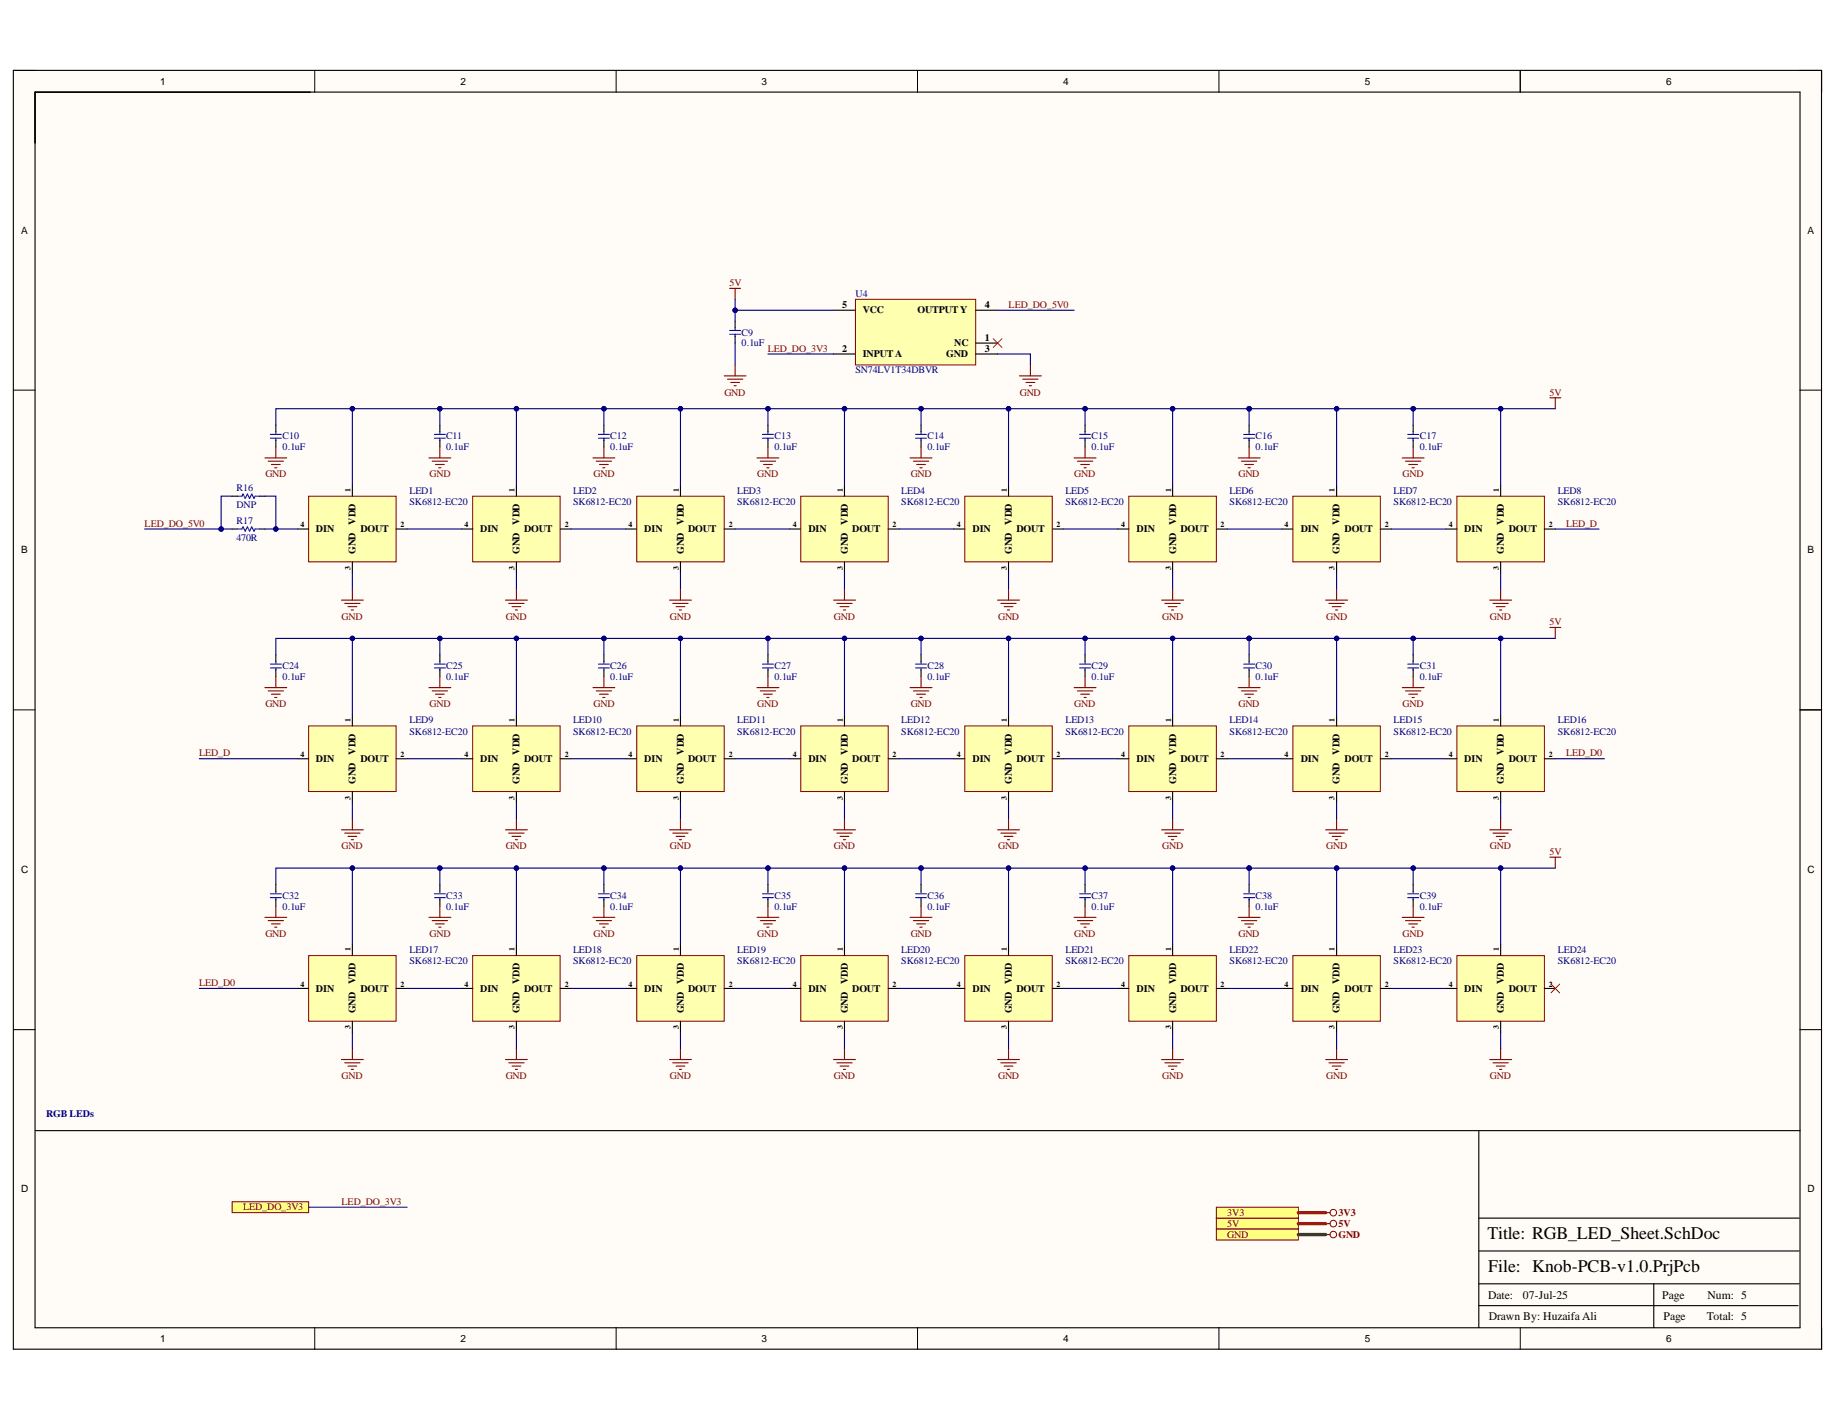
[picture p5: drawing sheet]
<svg xmlns="http://www.w3.org/2000/svg" width="279mm" height="216mm" viewBox="0 0 279 216" stroke-linecap="round" stroke-linejoin="round" font-family="sans-serif">
<defs><g id="words">
<g font-size="2.7">
<text x="226.1" y="188.3">Title: RGB_LED_Sheet.SchDoc</text>
<text x="226.2" y="193.3">File: Knob-PCB-v1.0.PrjPcb</text>
</g>
<g font-size="1.8">
<text x="226.2" y="197.3">Date:</text>
<text x="231.5" y="197.3">07-Jul-25</text>
<text x="252.7" y="197.3">Page</text>
<text x="259.5" y="197.3">Num: 5</text>
<text x="226.3" y="200.6">Drawn By: Huzaifa Ali</text>
<text x="252.9" y="200.6">Page</text>
<text x="259.5" y="200.6">Total: 5</text>
</g>
<g font-size="1.5">
<text x="24.4" y="12.8">1</text>
<text x="70" y="12.8">2</text>
<text x="115.8" y="12.8">3</text>
<text x="161.6" y="12.8">4</text>
<text x="207.5" y="12.8">5</text>
<text x="253.3" y="12.8">6</text>
<text x="3.2" y="35.5">A</text>
<text x="274.8" y="35.5">A</text>
<text x="128" y="46.8">5</text>
<text x="131.2" y="47.6">VCC</text>
<text x="139.5" y="47.6">OUTPUTY</text>
<text x="149.7" y="46.8">4</text>
<text x="128" y="53.4">2</text>
<text x="145" y="52.6">NC</text>
<text x="149.7" y="51.7">1</text>
<text x="149.7" y="53.4">3</text>
<text x="131.2" y="54.3">INPUTA</text>
<text x="143.9" y="54.3">GND</text>
<text x="48" y="80.8">DIN</text>
<text x="54" y="79.7" transform="rotate(-90 54 79.7)">VDD</text>
<text x="54.8" y="80.8">DOUT</text>
<text x="73" y="80.8">DIN</text>
<text x="79" y="79.7" transform="rotate(-90 79 79.7)">VDD</text>
<text x="79.7" y="80.8">DOUT</text>
<text x="97.9" y="80.8">DIN</text>
<text x="103.9" y="79.7" transform="rotate(-90 103.9 79.7)">VDD</text>
<text x="104.6" y="80.8">DOUT</text>
<text x="122.9" y="80.8">DIN</text>
<text x="128.9" y="79.7" transform="rotate(-90 128.9 79.7)">VDD</text>
<text x="129.6" y="80.8">DOUT</text>
<text x="147.8" y="80.8">DIN</text>
<text x="153.8" y="79.7" transform="rotate(-90 153.8 79.7)">VDD</text>
<text x="154.5" y="80.8">DOUT</text>
<text x="172.8" y="80.8">DIN</text>
<text x="178.8" y="79.7" transform="rotate(-90 178.8 79.7)">VDD</text>
<text x="179.5" y="80.8">DOUT</text>
<text x="197.7" y="80.8">DIN</text>
<text x="203.6" y="79.7" transform="rotate(-90 203.6 79.7)">VDD</text>
<text x="204.4" y="80.8">DOUT</text>
<text x="222.6" y="80.8">DIN</text>
<text x="228.6" y="79.7" transform="rotate(-90 228.6 79.7)">VDD</text>
<text x="229.4" y="80.8">DOUT</text>
<text x="3.2" y="84">B</text>
<text x="54" y="84.2" transform="rotate(-90 54 84.2)">GND</text>
<text x="79" y="84.2" transform="rotate(-90 79 84.2)">GND</text>
<text x="103.9" y="84.2" transform="rotate(-90 103.9 84.2)">GND</text>
<text x="128.9" y="84.2" transform="rotate(-90 128.9 84.2)">GND</text>
<text x="153.8" y="84.2" transform="rotate(-90 153.8 84.2)">GND</text>
<text x="178.8" y="84.2" transform="rotate(-90 178.8 84.2)">GND</text>
<text x="203.6" y="84.2" transform="rotate(-90 203.6 84.2)">GND</text>
<text x="228.6" y="84.2" transform="rotate(-90 228.6 84.2)">GND</text>
<text x="274.8" y="84">B</text>
<text x="48" y="115.7">DIN</text>
<text x="54" y="119.1" transform="rotate(-90 54 119.1)">GND</text>
<text x="54" y="114.6" transform="rotate(-90 54 114.6)">VDD</text>
<text x="54.8" y="115.7">DOUT</text>
<text x="73" y="115.7">DIN</text>
<text x="79" y="119.1" transform="rotate(-90 79 119.1)">GND</text>
<text x="79" y="114.6" transform="rotate(-90 79 114.6)">VDD</text>
<text x="79.7" y="115.7">DOUT</text>
<text x="97.9" y="115.7">DIN</text>
<text x="103.9" y="119.1" transform="rotate(-90 103.9 119.1)">GND</text>
<text x="103.9" y="114.6" transform="rotate(-90 103.9 114.6)">VDD</text>
<text x="104.6" y="115.7">DOUT</text>
<text x="122.9" y="115.7">DIN</text>
<text x="128.9" y="119.1" transform="rotate(-90 128.9 119.1)">GND</text>
<text x="128.9" y="114.6" transform="rotate(-90 128.9 114.6)">VDD</text>
<text x="129.6" y="115.7">DOUT</text>
<text x="147.8" y="115.7">DIN</text>
<text x="153.8" y="119.1" transform="rotate(-90 153.8 119.1)">GND</text>
<text x="153.8" y="114.6" transform="rotate(-90 153.8 114.6)">VDD</text>
<text x="154.5" y="115.7">DOUT</text>
<text x="172.8" y="115.7">DIN</text>
<text x="178.8" y="119.1" transform="rotate(-90 178.8 119.1)">GND</text>
<text x="178.8" y="114.6" transform="rotate(-90 178.8 114.6)">VDD</text>
<text x="179.5" y="115.7">DOUT</text>
<text x="197.7" y="115.7">DIN</text>
<text x="203.6" y="119.1" transform="rotate(-90 203.6 119.1)">GND</text>
<text x="203.6" y="114.6" transform="rotate(-90 203.6 114.6)">VDD</text>
<text x="204.4" y="115.7">DOUT</text>
<text x="222.6" y="115.7">DIN</text>
<text x="228.6" y="119.1" transform="rotate(-90 228.6 119.1)">GND</text>
<text x="228.6" y="114.6" transform="rotate(-90 228.6 114.6)">VDD</text>
<text x="229.4" y="115.7">DOUT</text>
<text x="3.2" y="132.7">C</text>
<text x="274.8" y="132.7">C</text>
<text x="54" y="149.6" transform="rotate(-90 54 149.6)">VDD</text>
<text x="79" y="149.6" transform="rotate(-90 79 149.6)">VDD</text>
<text x="103.9" y="149.6" transform="rotate(-90 103.9 149.6)">VDD</text>
<text x="128.9" y="149.6" transform="rotate(-90 128.9 149.6)">VDD</text>
<text x="153.8" y="149.6" transform="rotate(-90 153.8 149.6)">VDD</text>
<text x="178.8" y="149.6" transform="rotate(-90 178.8 149.6)">VDD</text>
<text x="203.6" y="149.6" transform="rotate(-90 203.6 149.6)">VDD</text>
<text x="228.6" y="149.6" transform="rotate(-90 228.6 149.6)">VDD</text>
<text x="48" y="150.7">DIN</text>
<text x="54" y="154" transform="rotate(-90 54 154)">GND</text>
<text x="54.8" y="150.7">DOUT</text>
<text x="73" y="150.7">DIN</text>
<text x="79" y="154" transform="rotate(-90 79 154)">GND</text>
<text x="79.7" y="150.7">DOUT</text>
<text x="97.9" y="150.7">DIN</text>
<text x="103.9" y="154" transform="rotate(-90 103.9 154)">GND</text>
<text x="104.6" y="150.7">DOUT</text>
<text x="122.9" y="150.7">DIN</text>
<text x="128.9" y="154" transform="rotate(-90 128.9 154)">GND</text>
<text x="129.6" y="150.7">DOUT</text>
<text x="147.8" y="150.7">DIN</text>
<text x="153.8" y="154" transform="rotate(-90 153.8 154)">GND</text>
<text x="154.5" y="150.7">DOUT</text>
<text x="172.8" y="150.7">DIN</text>
<text x="178.8" y="154" transform="rotate(-90 178.8 154)">GND</text>
<text x="179.5" y="150.7">DOUT</text>
<text x="197.7" y="150.7">DIN</text>
<text x="203.6" y="154" transform="rotate(-90 203.6 154)">GND</text>
<text x="204.4" y="150.7">DOUT</text>
<text x="222.6" y="150.7">DIN</text>
<text x="228.6" y="154" transform="rotate(-90 228.6 154)">GND</text>
<text x="229.4" y="150.7">DOUT</text>
<text x="3.2" y="181.2">D</text>
<text x="274.8" y="181.2">D</text>
<text x="24.4" y="203.8">1</text>
<text x="70" y="203.8">2</text>
<text x="115.8" y="203.8">3</text>
<text x="161.6" y="203.8">4</text>
<text x="207.5" y="203.8">5</text>
<text x="253.3" y="203.8">6</text>
</g>
<g font-size="1.5" fill="#800000">
<text x="110.9" y="43.5">5V</text>
<text x="153.3" y="46.8">LED_DO_5V0</text>
<text x="116.7" y="53.4">LED_DO_3V3</text>
<text x="110.1" y="60.1">GND</text>
<text x="155" y="60.1">GND</text>
<text x="235.5" y="60.1">5V</text>
<text x="40.3" y="72.5">GND</text>
<text x="65.3" y="72.5">GND</text>
<text x="90.2" y="72.5">GND</text>
<text x="115.1" y="72.5">GND</text>
<text x="138.4" y="72.5">GND</text>
<text x="163.3" y="72.5">GND</text>
<text x="188.3" y="72.5">GND</text>
<text x="213.2" y="72.5">GND</text>
<text x="22" y="80.1">LED_DO_5V0</text>
<text x="238.1" y="80.1">LED_D</text>
<text x="51.9" y="94.2">GND</text>
<text x="76.9" y="94.2">GND</text>
<text x="101.8" y="94.2">GND</text>
<text x="126.8" y="94.2">GND</text>
<text x="151.7" y="94.2">GND</text>
<text x="176.7" y="94.2">GND</text>
<text x="201.6" y="94.2">GND</text>
<text x="226.5" y="94.2">GND</text>
<text x="235.5" y="94.9">5V</text>
<text x="40.3" y="107.5">GND</text>
<text x="65.3" y="107.5">GND</text>
<text x="90.2" y="107.5">GND</text>
<text x="115.1" y="107.5">GND</text>
<text x="138.4" y="107.5">GND</text>
<text x="163.3" y="107.5">GND</text>
<text x="188.3" y="107.5">GND</text>
<text x="213.2" y="107.5">GND</text>
<text x="30.3" y="114.9">LED_D</text>
<text x="238.1" y="114.9">LED_D0</text>
<text x="51.9" y="129">GND</text>
<text x="76.9" y="129">GND</text>
<text x="101.8" y="129">GND</text>
<text x="126.8" y="129">GND</text>
<text x="151.7" y="129">GND</text>
<text x="176.7" y="129">GND</text>
<text x="201.6" y="129">GND</text>
<text x="226.5" y="129">GND</text>
<text x="235.5" y="129.9">5V</text>
<text x="40.3" y="142.4">GND</text>
<text x="65.3" y="142.4">GND</text>
<text x="90.2" y="142.4">GND</text>
<text x="115.1" y="142.4">GND</text>
<text x="138.4" y="142.4">GND</text>
<text x="163.3" y="142.4">GND</text>
<text x="188.3" y="142.4">GND</text>
<text x="213.2" y="142.4">GND</text>
<text x="30.3" y="149.8">LED_D0</text>
<text x="51.9" y="163.9">GND</text>
<text x="76.9" y="163.9">GND</text>
<text x="101.8" y="163.9">GND</text>
<text x="126.8" y="163.9">GND</text>
<text x="151.7" y="163.9">GND</text>
<text x="176.7" y="163.9">GND</text>
<text x="201.6" y="163.9">GND</text>
<text x="226.5" y="163.9">GND</text>
<text x="37" y="183.9">LED_DO_3V3</text>
<text x="51.9" y="183">LED_DO_3V3</text>
<text x="186.6" y="184.7">3V3</text>
<text x="203.5" y="184.7">3V3</text>
<text x="186.6" y="186.4">5V</text>
<text x="186.6" y="188">GND</text>
<text x="203.5" y="186.4">5V</text>
<text x="203.5" y="188">GND</text>
</g>
<g font-size="1.5" fill="#000080">
<text x="130.1" y="45.1">U4</text>
<text x="112.7" y="51">C9</text>
<text x="112.7" y="52.6">0.1uF</text>
<text x="130.1" y="56.7">SN74LV1T34DBVR</text>
<text x="43" y="66.7">C10</text>
<text x="43" y="68.4">0.1uF</text>
<text x="67.8" y="66.7">C11</text>
<text x="67.8" y="68.4">0.1uF</text>
<text x="92.8" y="66.7">C12</text>
<text x="92.8" y="68.4">0.1uF</text>
<text x="117.7" y="66.7">C13</text>
<text x="117.7" y="68.4">0.1uF</text>
<text x="141" y="66.7">C14</text>
<text x="141" y="68.4">0.1uF</text>
<text x="165.9" y="66.7">C15</text>
<text x="165.9" y="68.4">0.1uF</text>
<text x="190.9" y="66.7">C16</text>
<text x="190.9" y="68.4">0.1uF</text>
<text x="215.8" y="66.7">C17</text>
<text x="215.8" y="68.4">0.1uF</text>
<text x="35.9" y="74.6">R16</text>
<text x="35.9" y="77.2">DNP</text>
<text x="62.2" y="75.1">LED1</text>
<text x="62.2" y="76.7">SK6812-EC20</text>
<text x="87.1" y="75.1">LED2</text>
<text x="87.1" y="76.7">SK6812-EC20</text>
<text x="112.1" y="75.1">LED3</text>
<text x="112.1" y="76.7">SK6812-EC20</text>
<text x="137" y="75.1">LED4</text>
<text x="137" y="76.7">SK6812-EC20</text>
<text x="162" y="75.1">LED5</text>
<text x="162" y="76.7">SK6812-EC20</text>
<text x="186.9" y="75.1">LED6</text>
<text x="186.9" y="76.7">SK6812-EC20</text>
<text x="211.8" y="75.1">LED7</text>
<text x="211.8" y="76.7">SK6812-EC20</text>
<text x="236.8" y="75.1">LED8</text>
<text x="236.8" y="76.7">SK6812-EC20</text>
<text x="35.9" y="79.6">R17</text>
<text x="35.9" y="82.2">470R</text>
<text x="43" y="101.6">C24</text>
<text x="67.8" y="101.6">C25</text>
<text x="92.8" y="101.6">C26</text>
<text x="117.7" y="101.6">C27</text>
<text x="141" y="101.6">C28</text>
<text x="165.9" y="101.6">C29</text>
<text x="190.9" y="101.6">C30</text>
<text x="215.8" y="101.6">C31</text>
<text x="43" y="103.3">0.1uF</text>
<text x="67.8" y="103.3">0.1uF</text>
<text x="92.8" y="103.3">0.1uF</text>
<text x="117.7" y="103.3">0.1uF</text>
<text x="141" y="103.3">0.1uF</text>
<text x="165.9" y="103.3">0.1uF</text>
<text x="190.9" y="103.3">0.1uF</text>
<text x="215.8" y="103.3">0.1uF</text>
<text x="62.2" y="109.9">LED9</text>
<text x="62.2" y="111.6">SK6812-EC20</text>
<text x="87.1" y="109.9">LED10</text>
<text x="87.1" y="111.6">SK6812-EC20</text>
<text x="112.1" y="109.9">LED11</text>
<text x="112.1" y="111.6">SK6812-EC20</text>
<text x="137" y="109.9">LED12</text>
<text x="137" y="111.6">SK6812-EC20</text>
<text x="162" y="109.9">LED13</text>
<text x="162" y="111.6">SK6812-EC20</text>
<text x="186.9" y="109.9">LED14</text>
<text x="186.9" y="111.6">SK6812-EC20</text>
<text x="211.8" y="109.9">LED15</text>
<text x="211.8" y="111.6">SK6812-EC20</text>
<text x="236.8" y="109.9">LED16</text>
<text x="236.8" y="111.6">SK6812-EC20</text>
<text x="43" y="136.5">C32</text>
<text x="67.8" y="136.5">C33</text>
<text x="92.8" y="136.5">C34</text>
<text x="117.7" y="136.5">C35</text>
<text x="141" y="136.5">C36</text>
<text x="165.9" y="136.5">C37</text>
<text x="190.9" y="136.5">C38</text>
<text x="215.8" y="136.5">C39</text>
<text x="43" y="138.2">0.1uF</text>
<text x="67.8" y="138.2">0.1uF</text>
<text x="92.8" y="138.2">0.1uF</text>
<text x="117.7" y="138.2">0.1uF</text>
<text x="141" y="138.2">0.1uF</text>
<text x="165.9" y="138.2">0.1uF</text>
<text x="190.9" y="138.2">0.1uF</text>
<text x="215.8" y="138.2">0.1uF</text>
<text x="62.2" y="144.8">LED17</text>
<text x="62.2" y="146.5">SK6812-EC20</text>
<text x="87.1" y="144.8">LED18</text>
<text x="87.1" y="146.5">SK6812-EC20</text>
<text x="112.1" y="144.8">LED19</text>
<text x="112.1" y="146.5">SK6812-EC20</text>
<text x="137" y="144.8">LED20</text>
<text x="137" y="146.5">SK6812-EC20</text>
<text x="162" y="144.8">LED21</text>
<text x="162" y="146.5">SK6812-EC20</text>
<text x="186.9" y="144.8">LED22</text>
<text x="186.9" y="146.5">SK6812-EC20</text>
<text x="211.8" y="144.8">LED23</text>
<text x="211.8" y="146.5">SK6812-EC20</text>
<text x="236.8" y="144.8">LED24</text>
<text x="236.8" y="146.5">SK6812-EC20</text>
<text x="7" y="169.8">RGB LEDs</text>
</g>
<g font-size="1.2">
<text x="53.3" y="74.7" transform="rotate(-90 53.3 74.7)">1</text>
<text x="78.2" y="74.7" transform="rotate(-90 78.2 74.7)">1</text>
<text x="103.2" y="74.7" transform="rotate(-90 103.2 74.7)">1</text>
<text x="128.1" y="74.7" transform="rotate(-90 128.1 74.7)">1</text>
<text x="153.1" y="74.7" transform="rotate(-90 153.1 74.7)">1</text>
<text x="178" y="74.7" transform="rotate(-90 178 74.7)">1</text>
<text x="202.9" y="74.7" transform="rotate(-90 202.9 74.7)">1</text>
<text x="227.8" y="74.7" transform="rotate(-90 227.8 74.7)">1</text>
<text x="45.7" y="80.1">4</text>
<text x="60.9" y="80.1">2</text>
<text x="70.6" y="80.1">4</text>
<text x="85.8" y="80.1">2</text>
<text x="95.6" y="80.1">4</text>
<text x="110.8" y="80.1">2</text>
<text x="120.5" y="80.1">4</text>
<text x="135.7" y="80.1">2</text>
<text x="145.5" y="80.1">4</text>
<text x="160.6" y="80.1">2</text>
<text x="170.4" y="80.1">4</text>
<text x="185.5" y="80.1">2</text>
<text x="195.3" y="80.1">4</text>
<text x="210.5" y="80.1">2</text>
<text x="220.2" y="80.1">4</text>
<text x="235.4" y="80.1">2</text>
<text x="53.3" y="86.6" transform="rotate(-90 53.3 86.6)">3</text>
<text x="78.2" y="86.6" transform="rotate(-90 78.2 86.6)">3</text>
<text x="103.2" y="86.6" transform="rotate(-90 103.2 86.6)">3</text>
<text x="128.1" y="86.6" transform="rotate(-90 128.1 86.6)">3</text>
<text x="153.1" y="86.6" transform="rotate(-90 153.1 86.6)">3</text>
<text x="178" y="86.6" transform="rotate(-90 178 86.6)">3</text>
<text x="202.9" y="86.6" transform="rotate(-90 202.9 86.6)">3</text>
<text x="227.8" y="86.6" transform="rotate(-90 227.8 86.6)">3</text>
<text x="53.3" y="109.7" transform="rotate(-90 53.3 109.7)">1</text>
<text x="78.2" y="109.7" transform="rotate(-90 78.2 109.7)">1</text>
<text x="103.2" y="109.7" transform="rotate(-90 103.2 109.7)">1</text>
<text x="128.1" y="109.7" transform="rotate(-90 128.1 109.7)">1</text>
<text x="153.1" y="109.7" transform="rotate(-90 153.1 109.7)">1</text>
<text x="178" y="109.7" transform="rotate(-90 178 109.7)">1</text>
<text x="202.9" y="109.7" transform="rotate(-90 202.9 109.7)">1</text>
<text x="227.8" y="109.7" transform="rotate(-90 227.8 109.7)">1</text>
<text x="45.7" y="115">4</text>
<text x="60.9" y="115">2</text>
<text x="70.6" y="115">4</text>
<text x="85.8" y="115">2</text>
<text x="95.6" y="115">4</text>
<text x="110.8" y="115">2</text>
<text x="120.5" y="115">4</text>
<text x="135.7" y="115">2</text>
<text x="145.5" y="115">4</text>
<text x="160.6" y="115">2</text>
<text x="170.4" y="115">4</text>
<text x="185.5" y="115">2</text>
<text x="195.3" y="115">4</text>
<text x="210.5" y="115">2</text>
<text x="220.2" y="115">4</text>
<text x="235.4" y="115">2</text>
<text x="53.3" y="121.5" transform="rotate(-90 53.3 121.5)">3</text>
<text x="78.2" y="121.5" transform="rotate(-90 78.2 121.5)">3</text>
<text x="103.2" y="121.5" transform="rotate(-90 103.2 121.5)">3</text>
<text x="128.1" y="121.5" transform="rotate(-90 128.1 121.5)">3</text>
<text x="153.1" y="121.5" transform="rotate(-90 153.1 121.5)">3</text>
<text x="178" y="121.5" transform="rotate(-90 178 121.5)">3</text>
<text x="202.9" y="121.5" transform="rotate(-90 202.9 121.5)">3</text>
<text x="227.8" y="121.5" transform="rotate(-90 227.8 121.5)">3</text>
<text x="45.7" y="149.9">4</text>
<text x="53.3" y="144.5" transform="rotate(-90 53.3 144.5)">1</text>
<text x="60.9" y="149.9">2</text>
<text x="70.6" y="149.9">4</text>
<text x="78.2" y="144.5" transform="rotate(-90 78.2 144.5)">1</text>
<text x="85.8" y="149.9">2</text>
<text x="95.6" y="149.9">4</text>
<text x="103.2" y="144.5" transform="rotate(-90 103.2 144.5)">1</text>
<text x="110.8" y="149.9">2</text>
<text x="120.5" y="149.9">4</text>
<text x="128.1" y="144.5" transform="rotate(-90 128.1 144.5)">1</text>
<text x="135.7" y="149.9">2</text>
<text x="145.5" y="149.9">4</text>
<text x="153.1" y="144.5" transform="rotate(-90 153.1 144.5)">1</text>
<text x="160.6" y="149.9">2</text>
<text x="170.4" y="149.9">4</text>
<text x="178" y="144.5" transform="rotate(-90 178 144.5)">1</text>
<text x="185.5" y="149.9">2</text>
<text x="195.3" y="149.9">4</text>
<text x="202.9" y="144.5" transform="rotate(-90 202.9 144.5)">1</text>
<text x="210.5" y="149.9">2</text>
<text x="220.2" y="149.9">4</text>
<text x="227.8" y="144.5" transform="rotate(-90 227.8 144.5)">1</text>
<text x="235.4" y="149.9">2</text>
<text x="53.3" y="156.3" transform="rotate(-90 53.3 156.3)">3</text>
<text x="78.2" y="156.3" transform="rotate(-90 78.2 156.3)">3</text>
<text x="103.2" y="156.3" transform="rotate(-90 103.2 156.3)">3</text>
<text x="128.1" y="156.3" transform="rotate(-90 128.1 156.3)">3</text>
<text x="153.1" y="156.3" transform="rotate(-90 153.1 156.3)">3</text>
<text x="178" y="156.3" transform="rotate(-90 178 156.3)">3</text>
<text x="202.9" y="156.3" transform="rotate(-90 202.9 156.3)">3</text>
<text x="227.8" y="156.3" transform="rotate(-90 227.8 156.3)">3</text>
</g>
</g></defs>
<g fill="#fffcf8">
<path d="M2 10.7h274.9v194.3h-274.9z" fill-rule="evenodd"/>
<path d="M5.4 14h268.2v187.7h-268.2z" fill-rule="evenodd"/>
</g>
<g fill="none" stroke="#000" stroke-width=".15">
<path d="M2 10.7h3.4M47.8 10.7v3.3M93.7 10.7v3.3M139.5 10.7v3.3M185.3 10.7v3.3M231.1 10.7v3.3M273.6 10.7h3.3v3.3M2 59.3h3.4M273.6 59.3h3.3M2 107.9h3.4M273.6 107.9h3.3M2 156.4h3.4"/>
<path d="M273.6 156.4h3.3M47.8 201.7v3.3M93.7 201.7v3.3M139.5 201.7v3.3M185.3 201.7v3.3M231.1 201.7v3.3M276.9 201.7v3.3"/>
</g>
<path d="M2 10.7h274.9v194.3h-274.9zM5.3 14h268.3v187.7h-268.3zM5.3 14h41.9M231.1 10.7v3.3M273.6 107.9h3.3M273.7 171.8h-48.9v29.9M224.8 198.4h48.5M224.8 195.1h48.7M224.8 190.1h48.7M224.8 185.1h48.7M251.4 195.1v6.6" fill="none" stroke="#000" stroke-width=".17"/>
<path d="M130 45.5h18.3v10h-18.3z" fill-rule="evenodd" fill="#ffffb0"/>
<path d="M130 45.5h18.3v10h-18.3z" fill="none" stroke="#800000" stroke-width=".15"/>
<path d="M111.7 48.8v1M111.7 51v1.1M126.7 53.8h3.3M126.7 47.1h3.3M148.3 52.1h3.3M148.3 53.8h3.3M148.3 47.1h3.3M35.3 75.4h.8M39.4 75.4h.9M35.3 80.4h.8M39.4 80.4h.9" fill="none" stroke="#000" stroke-width=".17"/>
<path d="M110.1 57.1h3.3M110.6 57.6h2.3M110.9 43.8h1.7M111.1 58.1h1.3M111.6 58.6h.3M111.7 43.8v1.7M111.7 55.5v1.6M155 57.1h3.3M155.5 57.6h2.3M156 58.1h1.3M156.5 58.6h.3M156.6 55.5v1.6" fill="none" stroke="#800000" stroke-width=".17"/>
<path d="M110.9 50.8h1.7M110.9 50.2h1.7M111.7 49.8v.3M111.7 50.8v.3M36.1 75.4h.7l.1-.3 .4 .6 .3-.6 .3 .6 .4-.6 .3 .6 .2-.3h.6M36.1 80.4h.7l.1-.4 .4 .7 .3-.7 .3 .7 .4-.7 .3 .7 .2-.3h.6" fill="none" stroke="#00f" stroke-width=".17"/>
<path d="M151 51.5l1.3 1.3M152.3 51.5l-1.3 1.3" fill="none" stroke="#f00" stroke-width=".15"/>
<path d="M46.9 75.4h13.3v10h-13.3z" fill-rule="evenodd" fill="#ffffb0"/>
<path d="M46.9 75.4h13.3v10h-13.3z" fill="none" stroke="#800000" stroke-width=".15"/>
<path d="M53.6 73.7v1.7M45.3 80.4h1.6M53.6 85.4v1.6M60.2 80.4h1.7" fill="none" stroke="#000" stroke-width=".17"/>
<path d="M71.9 75.4h13.3v10h-13.3z" fill-rule="evenodd" fill="#ffffb0"/>
<path d="M71.9 75.4h13.3v10h-13.3z" fill="none" stroke="#800000" stroke-width=".15"/>
<path d="M78.5 73.7v1.7M70.2 80.4h1.7M78.5 85.4v1.6M85.2 80.4h1.6" fill="none" stroke="#000" stroke-width=".17"/>
<path d="M96.8 75.4h13.3v10h-13.3z" fill-rule="evenodd" fill="#ffffb0"/>
<path d="M96.8 75.4h13.3v10h-13.3z" fill="none" stroke="#800000" stroke-width=".15"/>
<path d="M103.4 73.7v1.7M95.1 80.4h1.7M103.4 85.4v1.6M110.1 80.4h1.6" fill="none" stroke="#000" stroke-width=".17"/>
<path d="M121.7 75.4h13.3v10h-13.3z" fill-rule="evenodd" fill="#ffffb0"/>
<path d="M121.7 75.4h13.3v10h-13.3z" fill="none" stroke="#800000" stroke-width=".15"/>
<path d="M128.4 73.7v1.7M120.1 80.4h1.6M128.4 85.4v1.6M135 80.4h1.7" fill="none" stroke="#000" stroke-width=".17"/>
<path d="M146.7 75.4h13.3v10h-13.3z" fill-rule="evenodd" fill="#ffffb0"/>
<path d="M146.7 75.4h13.3v10h-13.3z" fill="none" stroke="#800000" stroke-width=".15"/>
<path d="M153.3 73.7v1.7M145 80.4h1.7M153.3 85.4v1.6M160 80.4h1.6" fill="none" stroke="#000" stroke-width=".17"/>
<path d="M171.6 75.4h13.3v10h-13.3z" fill-rule="evenodd" fill="#ffffb0"/>
<path d="M171.6 75.4h13.3v10h-13.3z" fill="none" stroke="#800000" stroke-width=".15"/>
<path d="M178.3 73.7v1.7M169.9 80.4h1.7M178.3 85.4v1.6M184.9 80.4h1.7" fill="none" stroke="#000" stroke-width=".17"/>
<path d="M196.5 75.4h13.3v10h-13.3z" fill-rule="evenodd" fill="#ffffb0"/>
<path d="M196.5 75.4h13.3v10h-13.3z" fill="none" stroke="#800000" stroke-width=".15"/>
<path d="M203.2 73.7v1.7M194.9 80.4h1.6M203.2 85.4v1.6M209.8 80.4h1.7" fill="none" stroke="#000" stroke-width=".17"/>
<path d="M221.5 75.4h13.3v10h-13.3z" fill-rule="evenodd" fill="#ffffb0"/>
<path d="M221.5 75.4h13.3v10h-13.3z" fill="none" stroke="#800000" stroke-width=".15"/>
<g fill="none" stroke="#000" stroke-width=".17">
<path d="M41.9 64.6v1M41.9 66.8v1.1M66.9 64.6v1M66.9 66.8v1.1M91.8 64.6v1M91.8 66.8v1.1M116.7 64.6v1M116.7 66.8v1.1M140 64.6v1M140 66.8v1.1M164.9 64.6v1M164.9 66.8v1.1"/>
<path d="M189.9 64.6v1M189.9 66.8v1.1M214.8 64.6v1M214.8 66.8v1.1M228.1 73.7v1.7M219.8 80.4h1.7M228.1 85.4v1.6M234.8 80.4h1.6"/>
</g>
<g fill="none" stroke="#00f" stroke-width=".17">
<path d="M41.1 66.6h1.7M41.1 66h1.7M41.9 65.6v.3M41.9 66.6v.3M66 66.6h1.7M66 66h1.7M66.9 65.6v.3M66.9 66.6v.3M91 66.6h1.6M91 66h1.6M91.8 65.6v.3M91.8 66.6v.3"/>
<path d="M115.9 66.6h1.7M115.9 66h1.7M116.7 65.6v.3M116.7 66.6v.3M139.2 66.6h1.6M139.2 66h1.6M140 65.6v.3M140 66.6v.3M164.1 66.6h1.7M164.1 66h1.7M164.9 65.6v.3M164.9 66.6v.3"/>
<path d="M189.1 66.6h1.6M189.1 66h1.6M189.9 65.6v.3M189.9 66.6v.3M214 66.6h1.7M214 66h1.7M214.8 65.6v.3M214.8 66.6v.3"/>
</g>
<g fill="none" stroke="#800000" stroke-width=".17">
<path d="M40.3 69.6h3.3M40.8 70.1h2.3M41.3 70.6h1.3M41.8 71.1h.3M41.9 67.9v1.7M65.2 69.6h3.3M65.7 70.1h2.3M66.2 70.6h1.3M66.7 71.1h.3M66.9 67.9v1.7M90.1 69.6h3.4M90.6 70.1h2.4"/>
<path d="M91.1 70.6h1.4M91.6 71.1h.4M91.8 67.9v1.7M115.1 69.6h3.3M115.6 70.1h2.3M116.1 70.6h1.3M116.6 71.1h.3M116.7 67.9v1.7M138.3 69.6h3.4M138.8 70.1h2.4M139.3 70.6h1.4M139.8 71.1h.4"/>
<path d="M140 67.9v1.7M163.3 69.6h3.3M163.8 70.1h2.3M164.3 70.6h1.3M164.8 71.1h.3M164.9 67.9v1.7M188.2 69.6h3.4M188.7 70.1h2.3M189.2 70.6h1.3M189.7 71.1h.3M189.9 67.9v1.7M213.2 69.6h3.3"/>
<path d="M213.7 70.1h2.3M214.2 70.6h1.3M214.6 71.1h.4M214.8 67.9v1.7M235.6 60.4h1.7M236.4 60.4v1.7M51.9 91.2h3.3M52.4 91.7h2.3M52.9 92.2h1.3M53.4 92.7h.3M53.6 89.5v1.7M76.8 91.2h3.4"/>
<path d="M77.3 91.7h2.4M77.8 92.2h1.4M78.3 92.7h.4M78.5 89.5v1.7M101.8 91.2h3.3M102.3 91.7h2.3M102.8 92.2h1.3M103.3 92.7h.3M103.4 89.5v1.7M126.7 91.2h3.3M127.2 91.7h2.3M127.7 92.2h1.3"/>
<path d="M128.2 92.7h.3M128.4 89.5v1.7M151.6 91.2h3.4M152.1 91.7h2.4M152.6 92.2h1.4M153.1 92.7h.4M153.3 89.5v1.7M176.6 91.2h3.3M177.1 91.7h2.3M177.6 92.2h1.3M178.1 92.7h.3M178.3 89.5v1.7"/>
<path d="M201.5 91.2h3.3M202 91.7h2.3M202.5 92.2h1.3M203 92.7h.3M203.2 89.5v1.7M226.5 91.2h3.3M227 91.7h2.3M227.5 92.2h1.3M227.9 92.7h.4M228.1 89.5v1.7"/>
</g>
<path d="M46.9 110.3h13.3v10h-13.3z" fill-rule="evenodd" fill="#ffffb0"/>
<path d="M46.9 110.3h13.3v10h-13.3z" fill="none" stroke="#800000" stroke-width=".15"/>
<path d="M45.3 115.3h1.6M53.6 108.6v1.7M60.2 115.3h1.7M53.6 120.3v1.6" fill="none" stroke="#000" stroke-width=".17"/>
<path d="M71.9 110.3h13.3v10h-13.3z" fill-rule="evenodd" fill="#ffffb0"/>
<path d="M71.9 110.3h13.3v10h-13.3z" fill="none" stroke="#800000" stroke-width=".15"/>
<path d="M70.2 115.3h1.7M78.5 108.6v1.7M85.2 115.3h1.6M78.5 120.3v1.6" fill="none" stroke="#000" stroke-width=".17"/>
<path d="M96.8 110.3h13.3v10h-13.3z" fill-rule="evenodd" fill="#ffffb0"/>
<path d="M96.8 110.3h13.3v10h-13.3z" fill="none" stroke="#800000" stroke-width=".15"/>
<path d="M95.1 115.3h1.7M103.4 108.6v1.7M110.1 115.3h1.6M103.4 120.3v1.6" fill="none" stroke="#000" stroke-width=".17"/>
<path d="M121.7 110.3h13.3v10h-13.3z" fill-rule="evenodd" fill="#ffffb0"/>
<path d="M121.7 110.3h13.3v10h-13.3z" fill="none" stroke="#800000" stroke-width=".15"/>
<path d="M120.1 115.3h1.6M128.4 108.6v1.7M135 115.3h1.7M128.4 120.3v1.6" fill="none" stroke="#000" stroke-width=".17"/>
<path d="M146.7 110.3h13.3v10h-13.3z" fill-rule="evenodd" fill="#ffffb0"/>
<path d="M146.7 110.3h13.3v10h-13.3z" fill="none" stroke="#800000" stroke-width=".15"/>
<path d="M145 115.3h1.7M153.3 108.6v1.7M160 115.3h1.6M153.3 120.3v1.6" fill="none" stroke="#000" stroke-width=".17"/>
<path d="M171.6 110.3h13.3v10h-13.3z" fill-rule="evenodd" fill="#ffffb0"/>
<path d="M171.6 110.3h13.3v10h-13.3z" fill="none" stroke="#800000" stroke-width=".15"/>
<path d="M169.9 115.3h1.7M178.3 108.6v1.7M184.9 115.3h1.7M178.3 120.3v1.6" fill="none" stroke="#000" stroke-width=".17"/>
<path d="M196.5 110.3h13.3v10h-13.3z" fill-rule="evenodd" fill="#ffffb0"/>
<path d="M196.5 110.3h13.3v10h-13.3z" fill="none" stroke="#800000" stroke-width=".15"/>
<path d="M194.9 115.3h1.6M203.2 108.6v1.7M209.8 115.3h1.7M203.2 120.3v1.6" fill="none" stroke="#000" stroke-width=".17"/>
<path d="M221.5 110.3h13.3v10h-13.3z" fill-rule="evenodd" fill="#ffffb0"/>
<path d="M221.5 110.3h13.3v10h-13.3z" fill="none" stroke="#800000" stroke-width=".15"/>
<g fill="none" stroke="#000" stroke-width=".17">
<path d="M41.9 99.5v1M66.9 99.5v1M91.8 99.5v1M116.7 99.5v1M140 99.5v1M164.9 99.5v1M189.9 99.5v1M214.8 99.5v1M41.9 101.7v1.1M66.9 101.7v1.1M91.8 101.7v1.1M116.7 101.7v1.1"/>
<path d="M140 101.7v1.1M164.9 101.7v1.1M189.9 101.7v1.1M214.8 101.7v1.1M219.8 115.3h1.7M228.1 108.6v1.7M234.8 115.3h1.6M228.1 120.3v1.6"/>
</g>
<g fill="none" stroke="#00f" stroke-width=".17">
<path d="M41.1 101.5h1.7M41.1 100.9h1.7M41.9 100.5v.3M41.9 101.5v.3M66 101.5h1.7M66 100.9h1.7M66.9 100.5v.3M66.9 101.5v.3M91 101.5h1.6M91 100.9h1.6M91.8 100.5v.3M91.8 101.5v.3"/>
<path d="M115.9 101.5h1.7M115.9 100.9h1.7M116.7 100.5v.3M116.7 101.5v.3M139.2 101.5h1.6M139.2 100.9h1.6M140 100.5v.3M140 101.5v.3M164.1 101.5h1.7M164.1 100.9h1.7M164.9 100.5v.3M164.9 101.5v.3"/>
<path d="M189.1 101.5h1.6M189.1 100.9h1.6M189.9 100.5v.3M189.9 101.5v.3M214 101.5h1.7M214 100.9h1.7M214.8 100.5v.3M214.8 101.5v.3"/>
</g>
<g fill="none" stroke="#800000" stroke-width=".17">
<path d="M235.6 95.3h1.7M236.4 95.3v1.7M40.3 104.5h3.3M40.8 105h2.3M41.3 105.5h1.3M41.8 106h.3M41.9 102.8v1.7M65.2 104.5h3.3M65.7 105h2.3M66.2 105.5h1.3M66.7 106h.3M66.9 102.8v1.7"/>
<path d="M90.1 104.5h3.4M90.6 105h2.4M91.1 105.5h1.4M91.6 106h.4M91.8 102.8v1.7M115.1 104.5h3.3M115.6 105h2.3M116.1 105.5h1.3M116.6 106h.3M116.7 102.8v1.7M138.3 104.5h3.4M138.8 105h2.4"/>
<path d="M139.3 105.5h1.4M139.8 106h.4M140 102.8v1.7M163.3 104.5h3.3M163.8 105h2.3M164.3 105.5h1.3M164.8 106h.3M164.9 102.8v1.7M188.2 104.5h3.4M188.7 105h2.3M189.2 105.5h1.3M189.7 106h.3"/>
<path d="M189.9 102.8v1.7M213.2 104.5h3.3M213.7 105h2.3M214.2 105.5h1.3M214.6 106h.4M214.8 102.8v1.7M51.9 126.1h3.3M52.4 126.6h2.3M52.9 127.1h1.3M53.4 127.6h.3M53.6 124.4v1.7M76.8 126.1h3.4"/>
<path d="M77.3 126.6h2.4M77.8 127.1h1.4M78.3 127.6h.4M78.5 124.4v1.7M101.8 126.1h3.3M102.3 126.6h2.3M102.8 127.1h1.3M103.3 127.6h.3M103.4 124.4v1.7M126.7 126.1h3.3M127.2 126.6h2.3M127.7 127.1h1.3"/>
<path d="M128.2 127.6h.3M128.4 124.4v1.7M151.6 126.1h3.4M152.1 126.6h2.4M152.6 127.1h1.4M153.1 127.6h.4M153.3 124.4v1.7M176.6 126.1h3.3M177.1 126.6h2.3M177.6 127.1h1.3M178.1 127.6h.3M178.3 124.4v1.7"/>
<path d="M201.5 126.1h3.3M202 126.6h2.3M202.5 127.1h1.3M203 127.6h.3M203.2 124.4v1.7M226.5 126.1h3.3M227 126.6h2.3M227.5 127.1h1.3M227.9 127.6h.4M228.1 124.4v1.7"/>
</g>
<path d="M111.7 45.5v1.6M111.7 52.1v3.4M116.7 53.8h10" fill="none" stroke="#000080" stroke-width=".17"/>
<circle cx="111.7" cy="47.1" r=".33" fill="#000080"/>
<circle cx="111.7" cy="47.1" r=".33" fill="none" stroke="#000080" stroke-width=".15"/>
<path d="M126.7 47.1h-15v1.7M151.6 53.8h5v1.7M151.6 47.1h11.7" fill="none" stroke="#000080" stroke-width=".17"/>
<circle cx="111.7" cy="47.1" r=".33" fill="#000080"/>
<circle cx="111.7" cy="47.1" r=".33" fill="none" stroke="#000080" stroke-width=".15"/>
<path d="M22 80.4h13.3" fill="none" stroke="#000080" stroke-width=".17"/>
<circle cx="33.6" cy="80.4" r=".33" fill="#000080"/>
<circle cx="33.6" cy="80.4" r=".33" fill="none" stroke="#000080" stroke-width=".15"/>
<path d="M35.3 75.4h-1.7v5" fill="none" stroke="#000080" stroke-width=".17"/>
<circle cx="33.6" cy="80.4" r=".33" fill="#000080"/>
<circle cx="33.6" cy="80.4" r=".33" fill="none" stroke="#000080" stroke-width=".15"/>
<path d="M40.3 75.4h1.6v5" fill="none" stroke="#000080" stroke-width=".17"/>
<circle cx="41.9" cy="80.4" r=".33" fill="#000080"/>
<circle cx="41.9" cy="80.4" r=".33" fill="none" stroke="#000080" stroke-width=".15"/>
<path d="M128.4 62.1v11.6" fill="none" stroke="#000080" stroke-width=".17"/>
<circle cx="128.4" cy="62.1" r=".33" fill="#000080"/>
<circle cx="128.4" cy="62.1" r=".33" fill="none" stroke="#000080" stroke-width=".15"/>
<path d="M153.3 62.1v11.6" fill="none" stroke="#000080" stroke-width=".17"/>
<circle cx="153.3" cy="62.1" r=".33" fill="#000080"/>
<circle cx="153.3" cy="62.1" r=".33" fill="none" stroke="#000080" stroke-width=".15"/>
<path d="M203.2 62.1v11.6" fill="none" stroke="#000080" stroke-width=".17"/>
<circle cx="203.2" cy="62.1" r=".33" fill="#000080"/>
<circle cx="203.2" cy="62.1" r=".33" fill="none" stroke="#000080" stroke-width=".15"/>
<path d="M228.1 62.1v11.6" fill="none" stroke="#000080" stroke-width=".17"/>
<circle cx="228.1" cy="62.1" r=".33" fill="#000080"/>
<circle cx="228.1" cy="62.1" r=".33" fill="none" stroke="#000080" stroke-width=".15"/>
<path d="M40.3 80.4h5" fill="none" stroke="#000080" stroke-width=".17"/>
<circle cx="41.9" cy="80.4" r=".33" fill="#000080"/>
<circle cx="41.9" cy="80.4" r=".33" fill="none" stroke="#000080" stroke-width=".15"/>
<path d="M53.6 62.1h-11.7v2.5M53.6 87v2.5M61.9 80.4h8.3M78.5 87v2.5M86.8 80.4h8.3" fill="none" stroke="#000080" stroke-width=".17"/>
<circle cx="53.6" cy="62.1" r=".33" fill="#000080"/>
<circle cx="53.6" cy="62.1" r=".33" fill="none" stroke="#000080" stroke-width=".15"/>
<path d="M178.3 62.1h11.6" fill="none" stroke="#000080" stroke-width=".17"/>
<circle cx="178.2" cy="62.1" r=".33" fill="#000080"/>
<circle cx="178.2" cy="62.1" r=".33" fill="none" stroke="#000080" stroke-width=".15"/>
<circle cx="189.9" cy="62.1" r=".33" fill="#000080"/>
<circle cx="189.9" cy="62.1" r=".33" fill="none" stroke="#000080" stroke-width=".15"/>
<path d="M189.9 62.1v2.5" fill="none" stroke="#000080" stroke-width=".17"/>
<circle cx="189.9" cy="62.1" r=".33" fill="#000080"/>
<circle cx="189.9" cy="62.1" r=".33" fill="none" stroke="#000080" stroke-width=".15"/>
<path d="M214.8 62.1v2.5" fill="none" stroke="#000080" stroke-width=".17"/>
<circle cx="214.8" cy="62.1" r=".33" fill="#000080"/>
<circle cx="214.8" cy="62.1" r=".33" fill="none" stroke="#000080" stroke-width=".15"/>
<path d="M116.7 62.1v2.5" fill="none" stroke="#000080" stroke-width=".17"/>
<circle cx="116.7" cy="62.1" r=".33" fill="#000080"/>
<circle cx="116.7" cy="62.1" r=".33" fill="none" stroke="#000080" stroke-width=".15"/>
<path d="M140 62.1v2.5" fill="none" stroke="#000080" stroke-width=".17"/>
<circle cx="140" cy="62.1" r=".33" fill="#000080"/>
<circle cx="140" cy="62.1" r=".33" fill="none" stroke="#000080" stroke-width=".15"/>
<path d="M164.9 62.1v2.5" fill="none" stroke="#000080" stroke-width=".17"/>
<circle cx="164.9" cy="62.1" r=".33" fill="#000080"/>
<circle cx="164.9" cy="62.1" r=".33" fill="none" stroke="#000080" stroke-width=".15"/>
<path d="M189.9 62.1h46.5" fill="none" stroke="#000080" stroke-width=".17"/>
<circle cx="189.9" cy="62.1" r=".33" fill="#000080"/>
<circle cx="189.9" cy="62.1" r=".33" fill="none" stroke="#000080" stroke-width=".15"/>
<circle cx="203.2" cy="62.1" r=".33" fill="#000080"/>
<circle cx="203.2" cy="62.1" r=".33" fill="none" stroke="#000080" stroke-width=".15"/>
<circle cx="214.8" cy="62.1" r=".33" fill="#000080"/>
<circle cx="214.8" cy="62.1" r=".33" fill="none" stroke="#000080" stroke-width=".15"/>
<circle cx="228.1" cy="62.1" r=".33" fill="#000080"/>
<circle cx="228.1" cy="62.1" r=".33" fill="none" stroke="#000080" stroke-width=".15"/>
<path d="M103.4 62.1h74.9v11.6" fill="none" stroke="#000080" stroke-width=".17"/>
<circle cx="103.4" cy="62.1" r=".33" fill="#000080"/>
<circle cx="103.4" cy="62.1" r=".33" fill="none" stroke="#000080" stroke-width=".15"/>
<circle cx="116.7" cy="62.1" r=".33" fill="#000080"/>
<circle cx="116.7" cy="62.1" r=".33" fill="none" stroke="#000080" stroke-width=".15"/>
<circle cx="128.4" cy="62.1" r=".33" fill="#000080"/>
<circle cx="128.4" cy="62.1" r=".33" fill="none" stroke="#000080" stroke-width=".15"/>
<circle cx="140" cy="62.1" r=".33" fill="#000080"/>
<circle cx="140" cy="62.1" r=".33" fill="none" stroke="#000080" stroke-width=".15"/>
<circle cx="153.3" cy="62.1" r=".33" fill="#000080"/>
<circle cx="153.3" cy="62.1" r=".33" fill="none" stroke="#000080" stroke-width=".15"/>
<circle cx="164.9" cy="62.1" r=".33" fill="#000080"/>
<circle cx="164.9" cy="62.1" r=".33" fill="none" stroke="#000080" stroke-width=".15"/>
<circle cx="178.2" cy="62.1" r=".33" fill="#000080"/>
<circle cx="178.2" cy="62.1" r=".33" fill="none" stroke="#000080" stroke-width=".15"/>
<path d="M78.5 62.1v11.6" fill="none" stroke="#000080" stroke-width=".17"/>
<circle cx="78.5" cy="62.1" r=".33" fill="#000080"/>
<circle cx="78.5" cy="62.1" r=".33" fill="none" stroke="#000080" stroke-width=".15"/>
<path d="M91.8 62.1v2.5" fill="none" stroke="#000080" stroke-width=".17"/>
<circle cx="91.8" cy="62.1" r=".33" fill="#000080"/>
<circle cx="91.8" cy="62.1" r=".33" fill="none" stroke="#000080" stroke-width=".15"/>
<path d="M103.4 87v2.5M111.7 80.4h8.4M128.4 87v2.5M128.4 97v11.6M136.7 80.4h8.3M153.3 87v2.5M161.6 80.4h8.3M178.3 87v2.5M186.6 80.4h8.3M203.2 87v2.5M211.5 80.4h8.3M228.1 87v2.5" fill="none" stroke="#000080" stroke-width=".17"/>
<circle cx="128.4" cy="97" r=".33" fill="#000080"/>
<circle cx="128.4" cy="97" r=".33" fill="none" stroke="#000080" stroke-width=".15"/>
<path d="M153.3 97v11.6" fill="none" stroke="#000080" stroke-width=".17"/>
<circle cx="153.3" cy="97" r=".33" fill="#000080"/>
<circle cx="153.3" cy="97" r=".33" fill="none" stroke="#000080" stroke-width=".15"/>
<path d="M203.2 97v11.6" fill="none" stroke="#000080" stroke-width=".17"/>
<circle cx="203.2" cy="97" r=".33" fill="#000080"/>
<circle cx="203.2" cy="97" r=".33" fill="none" stroke="#000080" stroke-width=".15"/>
<path d="M228.1 97v11.6" fill="none" stroke="#000080" stroke-width=".17"/>
<circle cx="228.1" cy="97" r=".33" fill="#000080"/>
<circle cx="228.1" cy="97" r=".33" fill="none" stroke="#000080" stroke-width=".15"/>
<path d="M53.6 97h-11.7v2.5M61.9 115.3h8.3M86.8 115.3h8.3M53.6 121.9v2.5M78.5 121.9v2.5" fill="none" stroke="#000080" stroke-width=".17"/>
<circle cx="53.6" cy="97" r=".33" fill="#000080"/>
<circle cx="53.6" cy="97" r=".33" fill="none" stroke="#000080" stroke-width=".15"/>
<path d="M178.3 97h11.6" fill="none" stroke="#000080" stroke-width=".17"/>
<circle cx="178.2" cy="97" r=".33" fill="#000080"/>
<circle cx="178.2" cy="97" r=".33" fill="none" stroke="#000080" stroke-width=".15"/>
<circle cx="189.9" cy="97" r=".33" fill="#000080"/>
<circle cx="189.9" cy="97" r=".33" fill="none" stroke="#000080" stroke-width=".15"/>
<path d="M189.9 97v2.5" fill="none" stroke="#000080" stroke-width=".17"/>
<circle cx="189.9" cy="97" r=".33" fill="#000080"/>
<circle cx="189.9" cy="97" r=".33" fill="none" stroke="#000080" stroke-width=".15"/>
<path d="M214.8 97v2.5" fill="none" stroke="#000080" stroke-width=".17"/>
<circle cx="214.8" cy="97" r=".33" fill="#000080"/>
<circle cx="214.8" cy="97" r=".33" fill="none" stroke="#000080" stroke-width=".15"/>
<path d="M116.7 97v2.5" fill="none" stroke="#000080" stroke-width=".17"/>
<circle cx="116.7" cy="97" r=".33" fill="#000080"/>
<circle cx="116.7" cy="97" r=".33" fill="none" stroke="#000080" stroke-width=".15"/>
<path d="M140 97v2.5" fill="none" stroke="#000080" stroke-width=".17"/>
<circle cx="140" cy="97" r=".33" fill="#000080"/>
<circle cx="140" cy="97" r=".33" fill="none" stroke="#000080" stroke-width=".15"/>
<path d="M164.9 97v2.5" fill="none" stroke="#000080" stroke-width=".17"/>
<circle cx="164.9" cy="97" r=".33" fill="#000080"/>
<circle cx="164.9" cy="97" r=".33" fill="none" stroke="#000080" stroke-width=".15"/>
<path d="M66.9 97v2.5" fill="none" stroke="#000080" stroke-width=".17"/>
<circle cx="66.9" cy="97" r=".33" fill="#000080"/>
<circle cx="66.9" cy="97" r=".33" fill="none" stroke="#000080" stroke-width=".15"/>
<path d="M189.9 97h46.5" fill="none" stroke="#000080" stroke-width=".17"/>
<circle cx="189.9" cy="97" r=".33" fill="#000080"/>
<circle cx="189.9" cy="97" r=".33" fill="none" stroke="#000080" stroke-width=".15"/>
<circle cx="203.2" cy="97" r=".33" fill="#000080"/>
<circle cx="203.2" cy="97" r=".33" fill="none" stroke="#000080" stroke-width=".15"/>
<circle cx="214.8" cy="97" r=".33" fill="#000080"/>
<circle cx="214.8" cy="97" r=".33" fill="none" stroke="#000080" stroke-width=".15"/>
<circle cx="228.1" cy="97" r=".33" fill="#000080"/>
<circle cx="228.1" cy="97" r=".33" fill="none" stroke="#000080" stroke-width=".15"/>
<path d="M103.4 97h74.9v11.6" fill="none" stroke="#000080" stroke-width=".17"/>
<circle cx="103.4" cy="97" r=".33" fill="#000080"/>
<circle cx="103.4" cy="97" r=".33" fill="none" stroke="#000080" stroke-width=".15"/>
<circle cx="116.7" cy="97" r=".33" fill="#000080"/>
<circle cx="116.7" cy="97" r=".33" fill="none" stroke="#000080" stroke-width=".15"/>
<circle cx="128.4" cy="97" r=".33" fill="#000080"/>
<circle cx="128.4" cy="97" r=".33" fill="none" stroke="#000080" stroke-width=".15"/>
<circle cx="140" cy="97" r=".33" fill="#000080"/>
<circle cx="140" cy="97" r=".33" fill="none" stroke="#000080" stroke-width=".15"/>
<circle cx="153.3" cy="97" r=".33" fill="#000080"/>
<circle cx="153.3" cy="97" r=".33" fill="none" stroke="#000080" stroke-width=".15"/>
<circle cx="164.9" cy="97" r=".33" fill="#000080"/>
<circle cx="164.9" cy="97" r=".33" fill="none" stroke="#000080" stroke-width=".15"/>
<circle cx="178.2" cy="97" r=".33" fill="#000080"/>
<circle cx="178.2" cy="97" r=".33" fill="none" stroke="#000080" stroke-width=".15"/>
<path d="M78.5 97v11.6" fill="none" stroke="#000080" stroke-width=".17"/>
<circle cx="78.5" cy="97" r=".33" fill="#000080"/>
<circle cx="78.5" cy="97" r=".33" fill="none" stroke="#000080" stroke-width=".15"/>
<path d="M91.8 97v2.5" fill="none" stroke="#000080" stroke-width=".17"/>
<circle cx="91.8" cy="97" r=".33" fill="#000080"/>
<circle cx="91.8" cy="97" r=".33" fill="none" stroke="#000080" stroke-width=".15"/>
<path d="M53.6 108.6v-11.6h49.8v11.6" fill="none" stroke="#000080" stroke-width=".17"/>
<circle cx="53.6" cy="97" r=".33" fill="#000080"/>
<circle cx="53.6" cy="97" r=".33" fill="none" stroke="#000080" stroke-width=".15"/>
<circle cx="66.9" cy="97" r=".33" fill="#000080"/>
<circle cx="66.9" cy="97" r=".33" fill="none" stroke="#000080" stroke-width=".15"/>
<circle cx="78.5" cy="97" r=".33" fill="#000080"/>
<circle cx="78.5" cy="97" r=".33" fill="none" stroke="#000080" stroke-width=".15"/>
<circle cx="91.8" cy="97" r=".33" fill="#000080"/>
<circle cx="91.8" cy="97" r=".33" fill="none" stroke="#000080" stroke-width=".15"/>
<circle cx="103.4" cy="97" r=".33" fill="#000080"/>
<circle cx="103.4" cy="97" r=".33" fill="none" stroke="#000080" stroke-width=".15"/>
<g fill="none" stroke="#000080" stroke-width=".17">
<path d="M53.6 73.7v-11.6h49.8v11.6M236.4 80.4h6.7M30.3 115.3h15M111.7 115.3h8.4M136.7 115.3h8.3M161.6 115.3h8.3M186.6 115.3h8.3M211.5 115.3h8.3M103.4 121.9v2.5M128.4 121.9v2.5M153.3 121.9v2.5M178.3 121.9v2.5"/>
<path d="M203.2 121.9v2.5M228.1 121.9v2.5"/>
</g>
<circle cx="53.6" cy="62.1" r=".33" fill="#000080"/>
<circle cx="53.6" cy="62.1" r=".33" fill="none" stroke="#000080" stroke-width=".15"/>
<circle cx="66.9" cy="62.1" r=".33" fill="#000080"/>
<circle cx="66.9" cy="62.1" r=".33" fill="none" stroke="#000080" stroke-width=".15"/>
<circle cx="78.5" cy="62.1" r=".33" fill="#000080"/>
<circle cx="78.5" cy="62.1" r=".33" fill="none" stroke="#000080" stroke-width=".15"/>
<circle cx="91.8" cy="62.1" r=".33" fill="#000080"/>
<circle cx="91.8" cy="62.1" r=".33" fill="none" stroke="#000080" stroke-width=".15"/>
<circle cx="103.4" cy="62.1" r=".33" fill="#000080"/>
<circle cx="103.4" cy="62.1" r=".33" fill="none" stroke="#000080" stroke-width=".15"/>
<path d="M66.9 62.1v2.5" fill="none" stroke="#000080" stroke-width=".17"/>
<circle cx="66.9" cy="62.1" r=".33" fill="#000080"/>
<circle cx="66.9" cy="62.1" r=".33" fill="none" stroke="#000080" stroke-width=".15"/>
<path d="M46.9 145.2h13.3v10h-13.3z" fill-rule="evenodd" fill="#ffffb0"/>
<path d="M46.9 145.2h13.3v10h-13.3z" fill="none" stroke="#800000" stroke-width=".15"/>
<path d="M45.3 150.2h1.6M53.6 143.5v1.7M53.6 155.2v1.6M60.2 150.2h1.7" fill="none" stroke="#000" stroke-width=".17"/>
<path d="M71.9 145.2h13.3v10h-13.3z" fill-rule="evenodd" fill="#ffffb0"/>
<path d="M71.9 145.2h13.3v10h-13.3z" fill="none" stroke="#800000" stroke-width=".15"/>
<path d="M70.2 150.2h1.7M78.5 143.5v1.7M78.5 155.2v1.6M85.2 150.2h1.6" fill="none" stroke="#000" stroke-width=".17"/>
<path d="M96.8 145.2h13.3v10h-13.3z" fill-rule="evenodd" fill="#ffffb0"/>
<path d="M96.8 145.2h13.3v10h-13.3z" fill="none" stroke="#800000" stroke-width=".15"/>
<path d="M95.1 150.2h1.7M103.4 143.5v1.7M103.4 155.2v1.6M110.1 150.2h1.6" fill="none" stroke="#000" stroke-width=".17"/>
<path d="M121.7 145.2h13.3v10h-13.3z" fill-rule="evenodd" fill="#ffffb0"/>
<path d="M121.7 145.2h13.3v10h-13.3z" fill="none" stroke="#800000" stroke-width=".15"/>
<path d="M120.1 150.2h1.6M128.4 143.5v1.7M128.4 155.2v1.6M135 150.2h1.7" fill="none" stroke="#000" stroke-width=".17"/>
<path d="M146.7 145.2h13.3v10h-13.3z" fill-rule="evenodd" fill="#ffffb0"/>
<path d="M146.7 145.2h13.3v10h-13.3z" fill="none" stroke="#800000" stroke-width=".15"/>
<path d="M145 150.2h1.7M153.3 143.5v1.7M153.3 155.2v1.6M160 150.2h1.6" fill="none" stroke="#000" stroke-width=".17"/>
<path d="M171.6 145.2h13.3v10h-13.3z" fill-rule="evenodd" fill="#ffffb0"/>
<path d="M171.6 145.2h13.3v10h-13.3z" fill="none" stroke="#800000" stroke-width=".15"/>
<path d="M169.9 150.2h1.7M178.3 143.5v1.7M178.3 155.2v1.6M184.9 150.2h1.7" fill="none" stroke="#000" stroke-width=".17"/>
<path d="M196.5 145.2h13.3v10h-13.3z" fill-rule="evenodd" fill="#ffffb0"/>
<path d="M196.5 145.2h13.3v10h-13.3z" fill="none" stroke="#800000" stroke-width=".15"/>
<path d="M194.9 150.2h1.6M203.2 143.5v1.7M203.2 155.2v1.6M209.8 150.2h1.7" fill="none" stroke="#000" stroke-width=".17"/>
<path d="M221.5 145.2h13.3v10h-13.3z" fill-rule="evenodd" fill="#ffffb0"/>
<path d="M221.5 145.2h13.3v10h-13.3z" fill="none" stroke="#800000" stroke-width=".15"/>
<g fill="none" stroke="#000" stroke-width=".17">
<path d="M41.9 134.4v1M41.9 136.6v1.1M66.9 134.4v1M66.9 136.6v1.1M91.8 134.4v1M91.8 136.6v1.1M116.7 134.4v1M116.7 136.6v1.1M140 134.4v1M140 136.6v1.1M164.9 134.4v1M164.9 136.6v1.1"/>
<path d="M189.9 134.4v1M189.9 136.6v1.1M214.8 134.4v1M214.8 136.6v1.1M219.8 150.2h1.7M228.1 143.5v1.7M228.1 155.2v1.6M234.8 150.2h1.6"/>
</g>
<g fill="none" stroke="#00f" stroke-width=".17">
<path d="M41.1 136.4h1.7M41.1 135.8h1.7M41.9 135.4v.3M41.9 136.4v.3M66 136.4h1.7M66 135.8h1.7M66.9 135.4v.3M66.9 136.4v.3M91 136.4h1.6M91 135.8h1.6M91.8 135.4v.3M91.8 136.4v.3"/>
<path d="M115.9 136.4h1.7M115.9 135.8h1.7M116.7 135.4v.3M116.7 136.4v.3M139.2 136.4h1.6M139.2 135.8h1.6M140 135.4v.3M140 136.4v.3M164.1 136.4h1.7M164.1 135.8h1.7M164.9 135.4v.3M164.9 136.4v.3"/>
<path d="M189.1 136.4h1.6M189.1 135.8h1.6M189.9 135.4v.3M189.9 136.4v.3M214 136.4h1.7M214 135.8h1.7M214.8 135.4v.3M214.8 136.4v.3"/>
</g>
<g fill="none" stroke="#800000" stroke-width=".17">
<path d="M40.3 139.4h3.3M40.8 139.9h2.3M41.9 137.7v1.7M65.2 139.4h3.3M65.7 139.9h2.3M66.9 137.7v1.7M90.1 139.4h3.4M90.6 139.9h2.4M91.8 137.7v1.7M115.1 139.4h3.3M115.6 139.9h2.3M116.7 137.7v1.7"/>
<path d="M138.3 139.4h3.4M138.8 139.9h2.4M140 137.7v1.7M163.3 139.4h3.3M163.8 139.9h2.3M164.9 137.7v1.7M188.2 139.4h3.4M188.7 139.9h2.3M189.9 137.7v1.7M213.2 139.4h3.3M213.7 139.9h2.3M214.8 137.7v1.7"/>
<path d="M41.3 140.4h1.3M41.8 140.9h.3M53.6 159.3v1.7M66.2 140.4h1.3M66.7 140.9h.3M78.5 159.3v1.7M91.1 140.4h1.4M91.6 140.9h.4M103.4 159.3v1.7M116.1 140.4h1.3M116.6 140.9h.3M128.4 159.3v1.7"/>
<path d="M139.3 140.4h1.4M139.8 140.9h.4M153.3 159.3v1.7M164.3 140.4h1.3M164.8 140.9h.3M178.3 159.3v1.7M189.2 140.4h1.3M189.7 140.9h.3M203.2 159.3v1.7M214.2 140.4h1.3M214.6 140.9h.4M228.1 159.3v1.7"/>
<path d="M51.9 161h3.3M52.4 161.5h2.3M52.9 162h1.3M53.4 162.5h.3M76.8 161h3.4M77.3 161.5h2.4M77.8 162h1.4M78.3 162.5h.4M101.8 161h3.3M102.3 161.5h2.3M102.8 162h1.3M103.3 162.5h.3"/>
<path d="M126.7 161h3.3M127.2 161.5h2.3M127.7 162h1.3M128.2 162.5h.3M151.6 161h3.4M152.1 161.5h2.4M152.6 162h1.4M153.1 162.5h.4M176.6 161h3.3M177.1 161.5h2.3M177.6 162h1.3M178.1 162.5h.3"/>
<path d="M201.5 161h3.3M202 161.5h2.3M202.5 162h1.3M203 162.5h.3M226.5 161h3.3M227 161.5h2.3M227.5 162h1.3M227.9 162.5h.4"/>
</g>
<path d="M235.8 149.5l1.3 1.3M237.1 149.5l-1.3 1.3" fill="none" stroke="#f00" stroke-width=".15"/>
<path d="M128.4 131.9v11.6" fill="none" stroke="#000080" stroke-width=".17"/>
<circle cx="128.4" cy="131.9" r=".33" fill="#000080"/>
<circle cx="128.4" cy="131.9" r=".33" fill="none" stroke="#000080" stroke-width=".15"/>
<path d="M153.3 131.9v11.6" fill="none" stroke="#000080" stroke-width=".17"/>
<circle cx="153.3" cy="131.9" r=".33" fill="#000080"/>
<circle cx="153.3" cy="131.9" r=".33" fill="none" stroke="#000080" stroke-width=".15"/>
<path d="M203.2 131.9v11.6" fill="none" stroke="#000080" stroke-width=".17"/>
<circle cx="203.2" cy="131.9" r=".33" fill="#000080"/>
<circle cx="203.2" cy="131.9" r=".33" fill="none" stroke="#000080" stroke-width=".15"/>
<path d="M228.1 131.9v11.6" fill="none" stroke="#000080" stroke-width=".17"/>
<circle cx="228.1" cy="131.9" r=".33" fill="#000080"/>
<circle cx="228.1" cy="131.9" r=".33" fill="none" stroke="#000080" stroke-width=".15"/>
<path d="M53.6 131.9h-11.7v2.5M53.6 156.8v2.5M61.9 150.2h8.3M78.5 156.8v2.5M86.8 150.2h8.3" fill="none" stroke="#000080" stroke-width=".17"/>
<circle cx="53.6" cy="131.9" r=".33" fill="#000080"/>
<circle cx="53.6" cy="131.9" r=".33" fill="none" stroke="#000080" stroke-width=".15"/>
<path d="M178.3 131.9h11.6" fill="none" stroke="#000080" stroke-width=".17"/>
<circle cx="178.2" cy="131.9" r=".33" fill="#000080"/>
<circle cx="178.2" cy="131.9" r=".33" fill="none" stroke="#000080" stroke-width=".15"/>
<circle cx="189.9" cy="131.9" r=".33" fill="#000080"/>
<circle cx="189.9" cy="131.9" r=".33" fill="none" stroke="#000080" stroke-width=".15"/>
<path d="M189.9 131.9v2.5" fill="none" stroke="#000080" stroke-width=".17"/>
<circle cx="189.9" cy="131.9" r=".33" fill="#000080"/>
<circle cx="189.9" cy="131.9" r=".33" fill="none" stroke="#000080" stroke-width=".15"/>
<path d="M214.8 131.9v2.5" fill="none" stroke="#000080" stroke-width=".17"/>
<circle cx="214.8" cy="131.9" r=".33" fill="#000080"/>
<circle cx="214.8" cy="131.9" r=".33" fill="none" stroke="#000080" stroke-width=".15"/>
<path d="M116.7 131.9v2.5" fill="none" stroke="#000080" stroke-width=".17"/>
<circle cx="116.7" cy="131.9" r=".33" fill="#000080"/>
<circle cx="116.7" cy="131.9" r=".33" fill="none" stroke="#000080" stroke-width=".15"/>
<path d="M140 131.9v2.5" fill="none" stroke="#000080" stroke-width=".17"/>
<circle cx="140" cy="131.9" r=".33" fill="#000080"/>
<circle cx="140" cy="131.9" r=".33" fill="none" stroke="#000080" stroke-width=".15"/>
<path d="M164.9 131.9v2.5" fill="none" stroke="#000080" stroke-width=".17"/>
<circle cx="164.9" cy="131.9" r=".33" fill="#000080"/>
<circle cx="164.9" cy="131.9" r=".33" fill="none" stroke="#000080" stroke-width=".15"/>
<path d="M66.9 131.9v2.5" fill="none" stroke="#000080" stroke-width=".17"/>
<circle cx="66.9" cy="131.9" r=".33" fill="#000080"/>
<circle cx="66.9" cy="131.9" r=".33" fill="none" stroke="#000080" stroke-width=".15"/>
<path d="M189.9 131.9h46.5" fill="none" stroke="#000080" stroke-width=".17"/>
<circle cx="189.9" cy="131.9" r=".33" fill="#000080"/>
<circle cx="189.9" cy="131.9" r=".33" fill="none" stroke="#000080" stroke-width=".15"/>
<circle cx="203.2" cy="131.9" r=".33" fill="#000080"/>
<circle cx="203.2" cy="131.9" r=".33" fill="none" stroke="#000080" stroke-width=".15"/>
<circle cx="214.8" cy="131.9" r=".33" fill="#000080"/>
<circle cx="214.8" cy="131.9" r=".33" fill="none" stroke="#000080" stroke-width=".15"/>
<circle cx="228.1" cy="131.9" r=".33" fill="#000080"/>
<circle cx="228.1" cy="131.9" r=".33" fill="none" stroke="#000080" stroke-width=".15"/>
<path d="M103.4 131.9h74.9v11.6" fill="none" stroke="#000080" stroke-width=".17"/>
<circle cx="103.4" cy="131.9" r=".33" fill="#000080"/>
<circle cx="103.4" cy="131.9" r=".33" fill="none" stroke="#000080" stroke-width=".15"/>
<circle cx="116.7" cy="131.9" r=".33" fill="#000080"/>
<circle cx="116.7" cy="131.9" r=".33" fill="none" stroke="#000080" stroke-width=".15"/>
<circle cx="128.4" cy="131.9" r=".33" fill="#000080"/>
<circle cx="128.4" cy="131.9" r=".33" fill="none" stroke="#000080" stroke-width=".15"/>
<circle cx="140" cy="131.9" r=".33" fill="#000080"/>
<circle cx="140" cy="131.9" r=".33" fill="none" stroke="#000080" stroke-width=".15"/>
<circle cx="153.3" cy="131.9" r=".33" fill="#000080"/>
<circle cx="153.3" cy="131.9" r=".33" fill="none" stroke="#000080" stroke-width=".15"/>
<circle cx="164.9" cy="131.9" r=".33" fill="#000080"/>
<circle cx="164.9" cy="131.9" r=".33" fill="none" stroke="#000080" stroke-width=".15"/>
<circle cx="178.2" cy="131.9" r=".33" fill="#000080"/>
<circle cx="178.2" cy="131.9" r=".33" fill="none" stroke="#000080" stroke-width=".15"/>
<path d="M78.5 131.9v11.6" fill="none" stroke="#000080" stroke-width=".17"/>
<circle cx="78.5" cy="131.9" r=".33" fill="#000080"/>
<circle cx="78.5" cy="131.9" r=".33" fill="none" stroke="#000080" stroke-width=".15"/>
<path d="M91.8 131.9v2.5" fill="none" stroke="#000080" stroke-width=".17"/>
<circle cx="91.8" cy="131.9" r=".33" fill="#000080"/>
<circle cx="91.8" cy="131.9" r=".33" fill="none" stroke="#000080" stroke-width=".15"/>
<path d="M53.6 143.5v-11.6h49.8v11.6" fill="none" stroke="#000080" stroke-width=".17"/>
<circle cx="53.6" cy="131.9" r=".33" fill="#000080"/>
<circle cx="53.6" cy="131.9" r=".33" fill="none" stroke="#000080" stroke-width=".15"/>
<circle cx="66.9" cy="131.9" r=".33" fill="#000080"/>
<circle cx="66.9" cy="131.9" r=".33" fill="none" stroke="#000080" stroke-width=".15"/>
<circle cx="78.5" cy="131.9" r=".33" fill="#000080"/>
<circle cx="78.5" cy="131.9" r=".33" fill="none" stroke="#000080" stroke-width=".15"/>
<circle cx="91.8" cy="131.9" r=".33" fill="#000080"/>
<circle cx="91.8" cy="131.9" r=".33" fill="none" stroke="#000080" stroke-width=".15"/>
<circle cx="103.4" cy="131.9" r=".33" fill="#000080"/>
<circle cx="103.4" cy="131.9" r=".33" fill="none" stroke="#000080" stroke-width=".15"/>
<g fill="none" stroke="#000080" stroke-width=".17">
<path d="M236.4 115.3h7.5M30.3 150.2h15M103.4 156.8v2.5M111.7 150.2h8.4M128.4 156.8v2.5M136.7 150.2h8.3M153.3 156.8v2.5M161.6 150.2h8.3M178.3 156.8v2.5M186.6 150.2h8.3M203.2 156.8v2.5M211.5 150.2h8.3"/>
<path d="M228.1 156.8v2.5"/>
</g>
<path d="M235.6 130.2h1.7M236.4 130.2v1.7" fill="none" stroke="#800000" stroke-width=".17"/>
<path d="M5.4 171.8h219.4" fill="none" stroke="#000" stroke-width=".17"/>
<path d="M184.9 185.1h12.5v1.6h-12.5z" fill-rule="evenodd" fill="#ffff80"/>
<g fill="none" stroke="#800000" stroke-width=".15">
<path d="M184.9 185.1h12.5v1.6h-12.5z"/>
<circle cx="202.7" cy="185.9" r=".5"/>
</g>
<path d="M201.5 185.9h.7" fill="none" stroke="#800000" stroke-width=".17"/>
<path d="M184.9 186.7h12.5v1.7h-12.5z" fill-rule="evenodd" fill="#ffff80"/>
<g fill="none" stroke="#800000" stroke-width=".15">
<path d="M184.9 186.7h12.5v1.7h-12.5z"/>
<circle cx="202.7" cy="187.6" r=".5"/>
</g>
<path d="M201.5 187.6h.7" fill="none" stroke="#800000" stroke-width=".17"/>
<path d="M184.9 183.4h12.5v1.7h-12.5z" fill-rule="evenodd" fill="#ffff80"/>
<g fill="none" stroke="#800000" stroke-width=".15">
<path d="M184.9 183.4h12.5v1.7h-12.5z"/>
<circle cx="202.7" cy="184.2" r=".5"/>
</g>
<path d="M201.5 184.2h.7" fill="none" stroke="#800000" stroke-width=".17"/>
<path d="M197.4 185.9h4.1M197.4 184.2h4.1" fill="none" stroke="#f00" stroke-width=".51"/>
<path d="M197.4 187.6h4.1" fill="none" stroke="#274e13" stroke-width=".51"/>
<path d="M35.3 182.6h11.6v1.6h-11.6z" fill-rule="evenodd" fill="#ffff80"/>
<path d="M35.3 182.6h11.6v1.6h-11.6z" fill="none" stroke="#800000" stroke-width=".15"/>
<path d="M46.9 183.4h15" fill="none" stroke="#000080" stroke-width=".17"/>
<use href="#words"/>
</svg>
